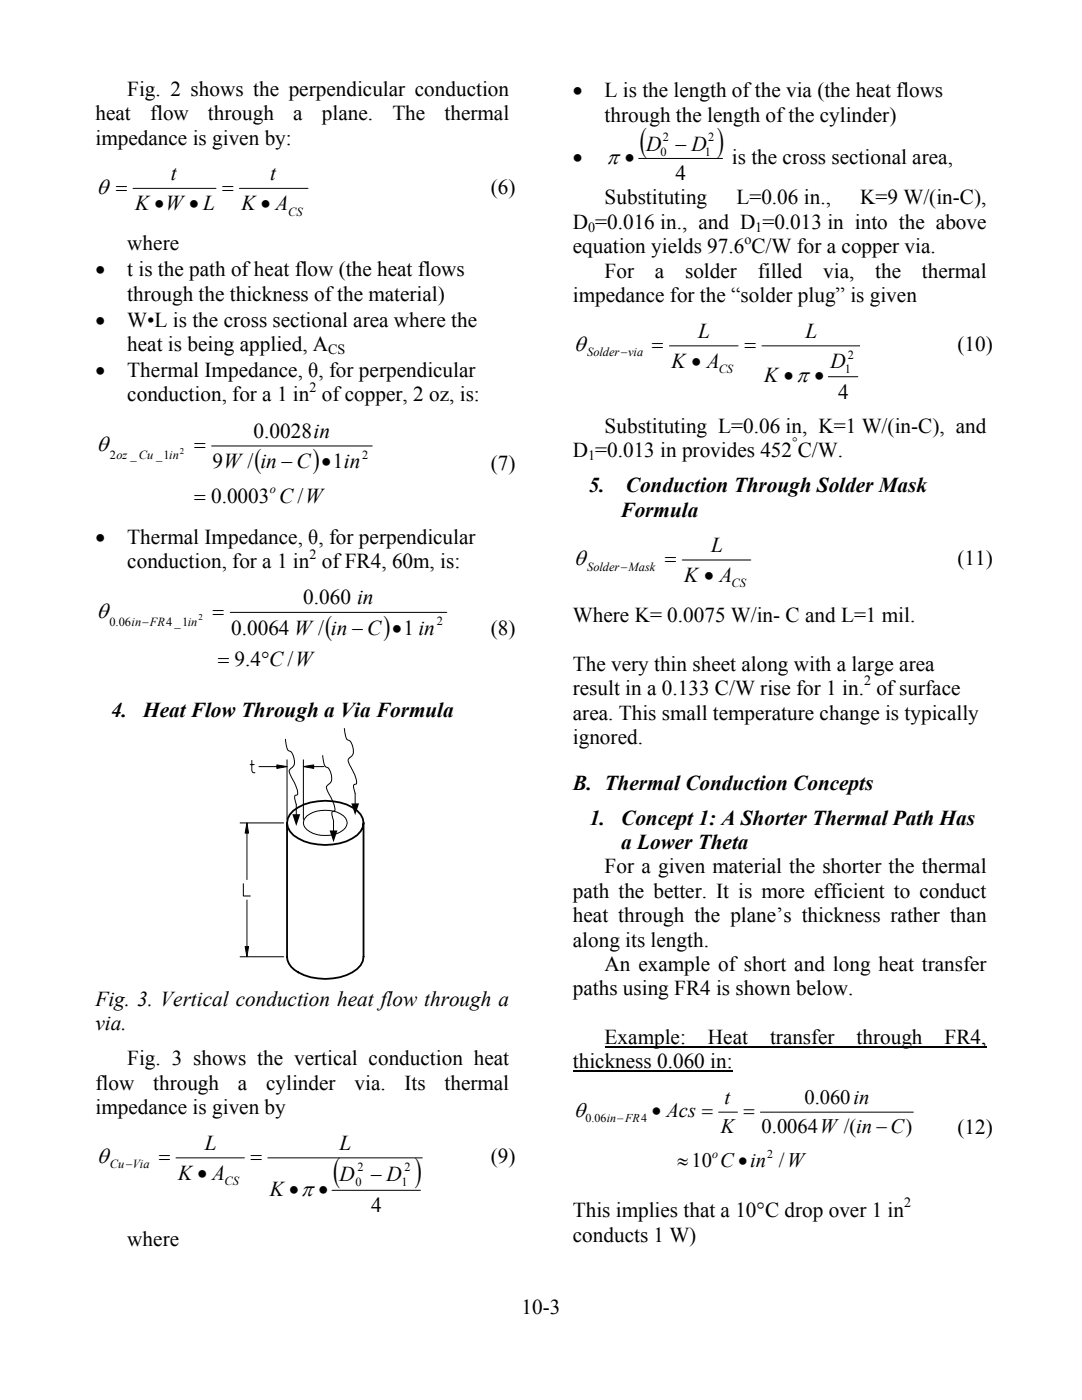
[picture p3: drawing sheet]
<svg xmlns="http://www.w3.org/2000/svg" width="216mm" height="279mm" viewBox="0 0 216 279" stroke-linecap="round" stroke-linejoin="round" font-family="sans-serif">
<defs><g id="words">
<g font-size="6.8">
<text x="127.7" y="30.1">(</text>
<text x="143.1" y="30.1">)</text>
<text x="66.5" y="235.6">(</text>
<text x="82.8" y="235.6">)</text>
</g>
<g font-size="5.6">
<text x="50.8" y="93.4">(</text>
<text x="62.4" y="93.4">)</text>
<text x="64.9" y="126.6">(</text>
<text x="76.5" y="126.6">)</text>
</g>
<g font-size="4.5">
<text x="121" y="32.7">π •</text>
<text x="19.3" y="38.7">θ =</text>
<text x="114.5" y="70.1">θ</text>
<text x="19.3" y="90.1">θ</text>
<text x="114.5" y="112.8">θ</text>
<text x="19.3" y="123.3">θ</text>
<text x="19.3" y="232.1">θ</text>
</g>
<text font-size="4.3" x="114.5" y="223">θ</text>
<g font-size="4.2">
<text x="25.4" y="19.1">Fig. 2 shows the perpendicular conduction</text>
<text x="114.3" y="19.5">•</text>
<text x="120.6" y="19.5">L is the length of the via (the heat flows</text>
<text x="19.1" y="24">heat</text>
<text x="19.1" y="28.9">impedance is given by:</text>
<text x="29.9" y="24">flow</text>
<text x="41.5" y="24">through</text>
<text x="58.5" y="24">a</text>
<text x="64.2" y="24">plane.</text>
<text x="78.3" y="24">The</text>
<text x="88.7" y="24">thermal</text>
<text x="120.6" y="24.3">through the length of the cylinder)</text>
<text x="34.1" y="36">t</text>
<text x="53.9" y="36">t</text>
<text x="114.3" y="32.7">•</text>
<text x="128.9" y="30.1">D − D</text>
<text x="134.8" y="35.9">4</text>
<text x="146" y="32.7">is the cross sectional area,</text>
<text x="26.9" y="42">K•W • L</text>
<text x="44.3" y="38.7">=</text>
<text x="48.2" y="42">K• A</text>
<text x="97.9" y="38.7">(6)</text>
<text x="120.6" y="40.8">Substituting</text>
<text x="146.9" y="40.8">L=0.06 in.,</text>
<text x="171.7" y="40.8">K=9 W/(in-C),</text>
<text x="114.3" y="45.7">D =0.016 in., and D =0.013 in into the above</text>
<text x="25.4" y="50">where</text>
<text x="114.3" y="50.5">equation yields 97.6 C/W for a copper via.</text>
<text x="19.1" y="55.2">•</text>
<text x="25.4" y="55.2">t is the path of heat flow (the heat flows</text>
<text x="120.6" y="55.4">For</text>
<text x="130.7" y="55.4">a</text>
<text x="136.7" y="55.4">solder</text>
<text x="151.2" y="55.4">filled</text>
<text x="164.3" y="55.4">via,</text>
<text x="174.6" y="55.4">the</text>
<text x="184" y="55.4">thermal</text>
<text x="19.1" y="65.2">•</text>
<text x="25.4" y="60">through the thickness of the material)</text>
<text x="25.4" y="65.2">W•L is the cross sectional area where the</text>
<text x="114.3" y="60.3">impedance for the “solder plug” is given</text>
<text x="25.4" y="70">heat is being applied, A</text>
<text x="130.1" y="70.1">=</text>
<text x="139.3" y="67.4">L</text>
<text x="148.5" y="70.1">=</text>
<text x="160.7" y="67.4">L</text>
<text x="191.1" y="70.1">(10)</text>
<text x="19.1" y="75.2">•</text>
<text x="25.4" y="75.2">Thermal Impedance, θ, for perpendicular</text>
<text x="134" y="73.4">K • A</text>
<text x="152.5" y="76.2">K •π •</text>
<text x="165.7" y="73.5">D</text>
<text x="25.4" y="80.1">conduction, for a 1 in of copper, 2 oz, is:</text>
<text x="167.2" y="79.5">4</text>
<text x="50.6" y="87.3">0.0028in</text>
<text x="120.7" y="86.3">Substituting L=0.06 in, K=1 W/(in-C), and</text>
<text x="38.7" y="90.1">=</text>
<text x="42.4" y="93.4">9W / in −C •1in</text>
<text x="97.9" y="93.8">(7)</text>
<text x="114.3" y="91.2">D =0.013 in provides 452 C/W.</text>
<text x="38.7" y="100.3">= 0.0003 C /W</text>
<text x="117.5" y="98.2">5.</text>
<text x="124.9" y="98.2">Conduction Through Solder Mask</text>
<text x="123.8" y="103.1">Formula</text>
<text x="19.1" y="108.6">•</text>
<text x="25.4" y="108.6">Thermal Impedance, θ, for perpendicular</text>
<text x="25.4" y="113.4">conduction, for a 1 in of FR4, 60m, is:</text>
<text x="132.6" y="112.8">=</text>
<text x="141.9" y="110.2">L</text>
<text x="191.1" y="112.8">(11)</text>
<text x="136.5" y="116.1">K • A</text>
<text x="42.4" y="123.3">=</text>
<text x="60.5" y="120.6">0.060 in</text>
<text x="114.3" y="124.1">Where K= 0.0075 W/in- C and L=1 mil.</text>
<text x="46.1" y="126.7">0.0064 W / in − C •1 in</text>
<text x="97.9" y="126.7">(8)</text>
<text x="43.5" y="133">= 9.4°C /W</text>
<text x="114.3" y="133.9">The very thin sheet along with a large area</text>
<text x="22.2" y="143">4.</text>
<text x="28.6" y="143">Heat Flow Through a Via Formula</text>
<text x="114.3" y="143.6">area. This small temperature change is typically</text>
<text x="114.3" y="138.7">result in a 0.133 C/W rise for 1 in. of surface</text>
<text x="114.3" y="148.5">ignored.</text>
<text x="114.3" y="157.6">B. Thermal Conduction Concepts</text>
<text x="117.6" y="164.6">1.</text>
<text x="124" y="164.6">Concept 1: A Shorter Thermal Path Has</text>
<text x="124" y="169.5">a Lower Theta</text>
<text x="114.3" y="179.2">path the better. It is more efficient to conduct</text>
<text x="120.6" y="174.3">For a given material the shorter the thermal</text>
<text x="114.3" y="184">heat through the plane’s thickness rather than</text>
<text x="114.3" y="188.9">along its length.</text>
<text x="120.6" y="193.8">An example of short and long heat transfer</text>
<text x="19" y="200.8">Fig. 3. Vertical conduction heat flow through a</text>
<text x="114.3" y="198.7">paths using FR4 is shown below.</text>
<text x="19" y="205.7">via.</text>
<text x="120.6" y="208.4">Example:</text>
<text x="141.3" y="208.4">Heat</text>
<text x="153.6" y="208.4">transfer</text>
<text x="170.9" y="208.4">through</text>
<text x="188.5" y="208.4">FR4,</text>
<text x="25.4" y="212.6">Fig. 3 shows the vertical conduction heat</text>
<text x="114.3" y="213.2">thickness 0.060 in:</text>
<text x="19" y="217.5">flow</text>
<text x="30.6" y="217.5">through</text>
<text x="47.5" y="217.5">a</text>
<text x="53.1" y="217.5">cylinder</text>
<text x="70.7" y="217.5">via.</text>
<text x="80.7" y="217.5">Its</text>
<text x="88.7" y="217.5">thermal</text>
<text x="19" y="222.4">impedance is given by</text>
<text x="191.1" y="226.3">(12)</text>
<text x="31.7" y="232.1">=</text>
<text x="40.9" y="229.4">L</text>
<text x="50" y="232.1">=</text>
<text x="67.8" y="229.4">L</text>
<text x="97.9" y="232.1">(9)</text>
<text x="35.5" y="235.5">K• A</text>
<text x="53.8" y="238.6">K•π •</text>
<text x="67.8" y="235.7">D</text>
<text x="74" y="235.7">− D</text>
<text x="74.1" y="242">4</text>
<text x="114.3" y="242.9">This implies that a 10°C drop over 1 in</text>
<text x="25.4" y="248.7">where</text>
<text x="114.3" y="247.8">conducts 1 W)</text>
<text x="104.1" y="262.3">10-3</text>
</g>
<g font-size="4.1">
<text x="144.6" y="220.4">t</text>
<text x="160.5" y="220.4">0.060in</text>
<text x="130.1" y="223">• Acs =</text>
<text x="143.8" y="226.2">K</text>
<text x="148.4" y="223">=</text>
<text x="152" y="226.2">0.0064W /(in −C)</text>
<text x="135.1" y="232.9">≈10 C•in /W</text>
</g>
<g font-size="2.8">
<text x="117.3" y="46.2">0</text>
<text x="150.7" y="46.2">1</text>
<text x="148.5" y="48.6">o</text>
<text x="65.5" y="70.6">CS</text>
<text x="61.7" y="78.1">2</text>
<text x="158.1" y="89.2">°</text>
<text x="117.3" y="91.7">1</text>
<text x="61.7" y="111.5">2</text>
<text x="172.4" y="136.8">2</text>
<text x="180.4" y="241">2</text>
</g>
<g font-size="2.5">
<text x="132.2" y="28.2">2</text>
<text x="141.3" y="28.2">2</text>
<text x="131.8" y="31.1">0</text>
<text x="140.7" y="31.1">1</text>
<text x="57.5" y="43.1">CS</text>
<text x="117.2" y="71.1">Solder−via</text>
<text x="169.2" y="71.6">2</text>
<text x="143.4" y="74.4">CS</text>
<text x="168.6" y="74.5">1</text>
<text x="21.9" y="91.7">2oz _Cu _1in</text>
<text x="72.3" y="91.5">2</text>
<text x="53.9" y="98.4">o</text>
<text x="117.2" y="113.9">Solder−Mask</text>
<text x="145.9" y="117.2">CS</text>
<text x="21.8" y="124.9">0.06in−FR4 _1in</text>
<text x="87.2" y="124.8">2</text>
<text x="21.9" y="233.2">Cu−Via</text>
<text x="71.3" y="233.8">2</text>
<text x="80.7" y="233.8">2</text>
<text x="44.8" y="236.5">CS</text>
<text x="70.9" y="236.7">0</text>
<text x="80.1" y="236.7">1</text>
</g>
<g font-size="2.4">
<text x="116.8" y="224">0.06in−FR4</text>
<text x="142.1" y="231.1">o</text>
<text x="153.1" y="231.1">2</text>
</g>
<g font-size="1.8">
<text x="35.9" y="90.6">2</text>
<text x="39.6" y="123.8">2</text>
</g>
</g></defs>
<g fill="none" stroke="#000" stroke-width=".2">
<path d="M26.5 37.6h16.6M47.8 37.6h13.7M127.4 31.6h16.8M133.6 69h13.7M152 69h19.5M165.3 75.2h5.9M42.2 89h32.1M136.1 111.8h13.7M45.9 122.2h43.3M49.9 152.6h.8M50.2 151.8v2l.2 .3 .5 .1M51.7 153h3.5"/>
<path d="M55.2 152.7l2.1 .3-2.1 .4zM57 147.5l.1 1.1a1.38 1.38 0 0 0 1 1.5 2.44 2.44 0 0 1 .2 3.1 .98 .98 0 0 0-.3 1.6l1.3 2.9 .1 .8-.5 .2a2.12 2.12 0 0 0 .2 1.8v2.2M57.3 151.6v12M60.5 153l2.1-.3v.7zM60.5 151.6v12M62.6 153h2M64.4 150.8l.2 1.2a1.28 1.28 0 0 0 1 1.4 2.44 2.44 0 0 1 .1 3 .9 .9 0 0 0-.3 1.5l.1 .3a5.6 5.6 0 0 1 1.3 3.6l-.3 .1a.71 .71 0 0 0-.2 1.1l.2 .8v2.1M68.7 145.4l.2 1a1.31 1.31 0 0 0 .7 1.3 1.84 1.84 0 0 1 .9 1.8v.8l-.4 .6a1.03 1.03 0 0 0-.3 1.8 6.8 6.8 0 0 1 1.3 3.7 .59 .59 0 0 0-.6 .4 .59 .59 0 0 0 .1 .7l.3 .8v2.2M47.9 164.2h8.7M48.6 176.4v2.4h1.4M49.3 164.2l.3 2.1h-.7zM49.3 166.3v9.2"/>
<path d="M49.3 179.6v9.3M61.3 162.8a6.5 6.5 0 0 1 7.2 0 1.79 1.79 0 0 1 .8 1.8 1.79 1.79 0 0 1-1.3 1.4 6.1 6.1 0 0 1-7.1-.8 1.64 1.64 0 0 1 .4-2.4zM47.9 190.9h8.7M48.9 188.9h.7l-.3 2zM35.1 231.1h13.7M53.4 231.1h30.9M66.3 237.6h17.6M143.4 222h3.8M151.7 222h30.5"/>
</g>
<path d="M55.2 152.7l2.1 .3-2.1 .4zM60.5 153l2.1-.3v.7zM49.3 164.2l.3 2.1h-.7zM58.3 162.5h1.6l-.8 2.3zM65.8 165.7h1.5l-.8 2.4zM70.1 160.3h1.5l-.7 2.4zM48.9 188.9h.7l-.3 2z" fill="#000"/>
<path d="M57.3 164.2v26.7a3.7 3.7 0 0 0 2.2 3.2 11.4 11.4 0 0 0 11.7-.7l.8-.8 .4-.8 .1-.9v-26.7M58.5 161.8a11.2 11.2 0 0 1 12.7 0 2.98 2.98 0 0 1 0 4.9 11.3 11.3 0 0 1-12.7 0 3 3 0 0 1 0-4.9z" fill="none" stroke="#000" stroke-width=".36"/>
<path d="M114.3 213.8h31.9M120.6 208.9h76.2" fill="none" stroke="#000" stroke-width=".21"/>
<use href="#words"/>
</svg>
